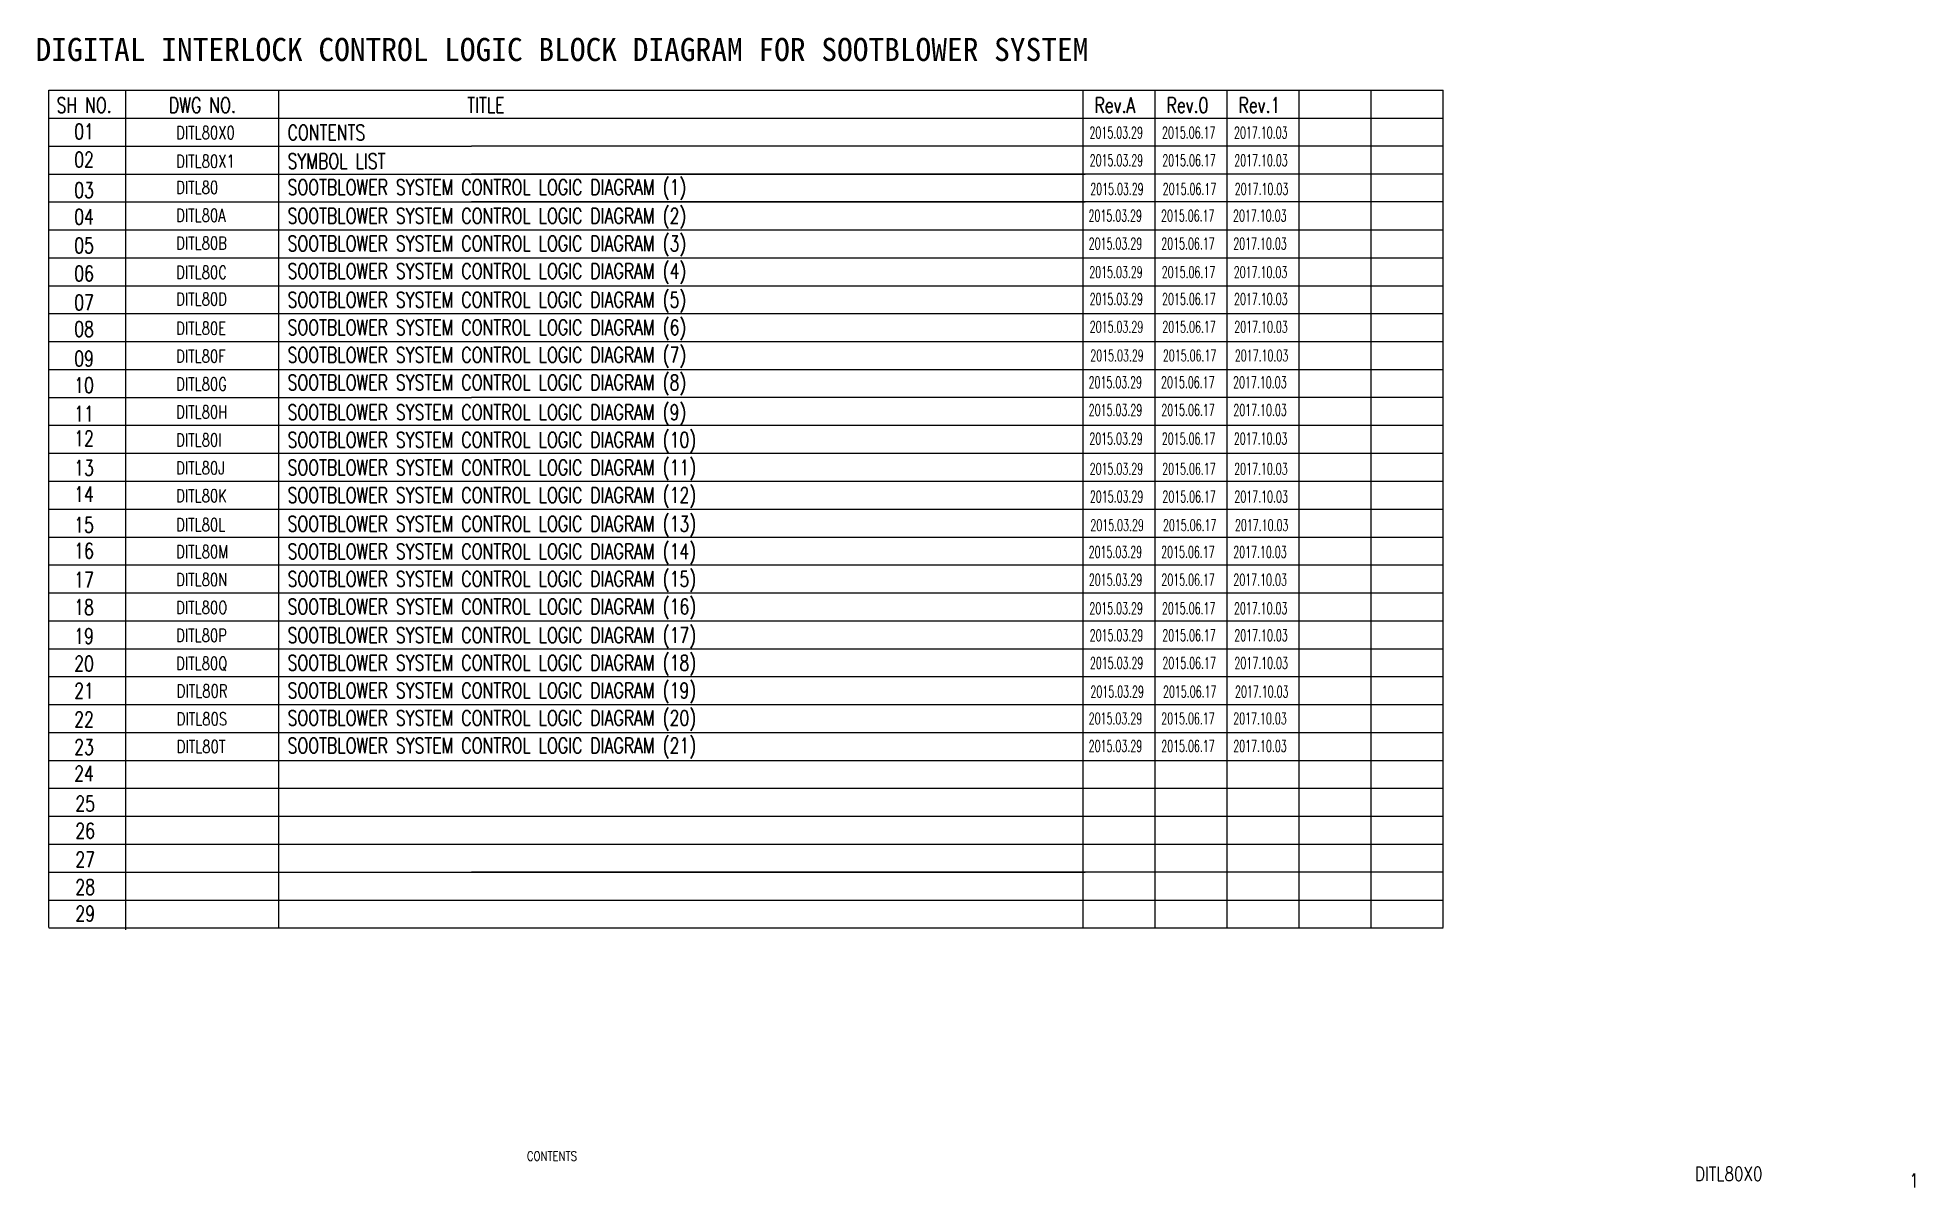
# Model space of a CAD drawing. Extents: x 53 to 459, y -301 to -52.
import ezdxf
from ezdxf.enums import TextEntityAlignment as Align

# ---------------------------------------------------------------- set-up
doc = ezdxf.new("R2010")
doc.units = 0
doc.header["$MEASUREMENT"] = 0
doc.layers.add('CON', color=4, linetype='CONTINUOUS')
doc.styles.add('ROMANS', font='romans', dxfattribs={"width": 0.8})
doc.styles.get("Standard").update_dxf_attribs({"font": 'kaiu.ttf'})

msp = doc.modelspace()

# ---------------------------------------------------------------- linework, layer by layer
at = {"layer": 'CON'}
for p, q in [((55.34, -63.67), (357.18, -63.67)), ((55.34, -244.87), (55.34, -63.67)), ((72.01, -245.39), (72.01, -63.67)), ((105.13, -244.87), (105.13, -63.67)), ((279.24, -244.87), (279.24, -63.67)), ((294.83, -244.87), (294.83, -63.67)), ((310.42, -244.87), (310.42, -63.67)), ((326, -244.87), (326, -63.67)), ((341.59, -244.87), (341.59, -63.67)), ((357.18, -244.87), (357.18, -63.67)), ((55.34, -69.71), (357.18, -69.71)), ((326, -160.36), (326, -69.71)), ((341.59, -160.36), (341.59, -69.71)), ((357.18, -160.36), (357.18, -69.71)), ((55.34, -75.75), (146.82, -75.75)), ((357.18, -75.75), (146.82, -75.75)), ((55.34, -81.8), (279.65, -81.8)), ((357.18, -81.8), (146.82, -81.8)), ((55.34, -87.84), (279.65, -87.84)), ((55.34, -87.84), (146.82, -87.84)), ((357.18, -87.84), (146.82, -87.84)), ((55.34, -93.88), (279.65, -93.88)), ((146.82, -93.88), (357.18, -93.88)), ((55.34, -99.92), (357.18, -99.92)), ((55.34, -105.97), (146.82, -105.97)), ((146.82, -105.97), (357.18, -105.97)), ((55.34, -112.01), (357.18, -112.01)), ((55.34, -118.05), (146.82, -118.05)), ((146.82, -118.05), (357.18, -118.05)), ((55.34, -124.1), (357.18, -124.1)), ((55.34, -130.14), (146.82, -130.14)), ((357.18, -130.14), (146.82, -130.14)), ((55.34, -136.18), (279.65, -136.18)), ((279.24, -136.18), (357.18, -136.18)), ((55.34, -142.23), (146.82, -142.23)), ((146.82, -142.23), (357.18, -142.23)), ((55.34, -148.27), (357.18, -148.27)), ((55.34, -148.27), (146.82, -148.27)), ((55.34, -154.31), (146.82, -154.31)), ((146.82, -154.31), (357.18, -154.31)), ((55.34, -160.36), (357.18, -160.36)), ((55.34, -166.4), (146.82, -166.4)), ((146.82, -166.4), (357.18, -166.4)), ((55.34, -172.44), (146.82, -172.44)), ((146.82, -172.44), (357.18, -172.44)), ((55.34, -178.49), (357.18, -178.49)), ((55.34, -178.49), (146.82, -178.49)), ((55.34, -184.53), (146.82, -184.53)), ((146.82, -184.53), (357.18, -184.53)), ((55.34, -190.57), (357.18, -190.57)), ((55.34, -190.57), (146.82, -190.57)), ((55.34, -196.62), (146.82, -196.62)), ((146.82, -196.62), (357.18, -196.62)), ((55.34, -202.66), (357.18, -202.66)), ((55.34, -208.7), (146.82, -208.7)), ((146.82, -208.7), (357.18, -208.7)), ((55.34, -214.74), (357.18, -214.74)), ((55.34, -220.79), (146.82, -220.79)), ((146.82, -220.79), (357.18, -220.79)), ((55.34, -226.83), (357.18, -226.83)), ((55.34, -226.83), (146.82, -226.83)), ((55.34, -232.87), (146.82, -232.87)), ((146.82, -232.87), (279.65, -232.87)), ((357.18, -232.87), (146.82, -232.87)), ((55.34, -238.92), (357.18, -238.92)), ((55.34, -244.96), (146.82, -244.96)), ((146.82, -244.96), (357.18, -244.96))]:
    msp.add_line(p, q, dxfattribs=at)

# ---------------------------------------------------------------- texts
msp.add_text('DIGITAL INTERLOCK CONTROL LOGIC BLOCK DIAGRAM FOR SOOTBLOWER SYSTEM', height=5, dxfattribs=at).set_placement((52.5, -58.85), align=Align.BOTTOM_LEFT)
at = {"layer": 'CON', "style": 'ROMANS'}
for s, height, width, p in [('SH NO.', 3.312, 0.75, (57.04, -68.55)), ('DWG NO.', 3.312, 0.75, (81.37, -68.55)), ('TITLE', 3.312, 0.75, (145.92, -68.55)), ('Rev.A', 3.312, 0.75, (281.71, -68.55)), ('Rev.0', 3.312, 0.75, (297.3, -68.55)), ('Rev.1', 3.312, 0.75, (312.88, -68.55)), ('01', 3.312, 0.75, (60.86, -74.25)), ('DITL80X0', 2.782, 0.75, (82.91, -74.23)), ('CONTENTS', 3.315, 0.75, (107.04, -74.49)), ('2015.03.29', 2.5, 0.6, (280.62, -74.08)), ('2015.06.17', 2.5, 0.6, (296.32, -74.08)), ('2017.10.03', 2.5, 0.6, (311.91, -74.08)), ('02', 3.312, 0.75, (60.86, -80.34)), ('DITL80X1', 2.782, 0.75, (82.91, -80.42)), ('SYMBOL LIST', 3.3154, 0.75, (107.04, -80.68)), ('2015.03.29', 2.5, 0.6, (280.66, -80.1)), ('2015.06.17', 2.5, 0.6, (296.37, -80.1)), ('2017.10.03', 2.5, 0.6, (311.95, -80.1)), ('03', 3.312, 0.75, (60.86, -86.97)), ('DITL80', 2.782, 0.75, (82.91, -86.1)), ('SOOTBLOWER SYSTEM CONTROL LOGIC DIAGRAM (1)', 3.3154, 0.75, (107.04, -86.31)), ('2015.03.29', 2.5, 0.6, (280.78, -86.29)), ('2015.06.17', 2.5, 0.6, (296.48, -86.29)), ('2017.10.03', 2.5, 0.6, (312.07, -86.29)), ('DITL80A', 2.782, 0.75, (82.91, -92.12)), ('SOOTBLOWER SYSTEM CONTROL LOGIC DIAGRAM (2)', 3.3154, 0.75, (107.04, -92.52)), ('04', 3.312, 0.75, (60.86, -92.71)), ('2015.03.29', 2.5, 0.6, (280.41, -92.08)), ('2015.06.17', 2.5, 0.6, (296.11, -92.08)), ('2017.10.03', 2.5, 0.6, (311.7, -92.08)), ('05', 3.312, 0.75, (60.86, -98.91)), ('DITL80B', 2.782, 0.75, (82.91, -98.15)), ('SOOTBLOWER SYSTEM CONTROL LOGIC DIAGRAM (3)', 3.3154, 0.75, (107.04, -98.49)), ('2015.03.29', 2.5, 0.6, (280.45, -98.1)), ('2015.06.17', 2.5, 0.6, (296.15, -98.1)), ('2017.10.03', 2.5, 0.6, (311.74, -98.1)), ('SOOTBLOWER SYSTEM CONTROL LOGIC DIAGRAM (4)', 3.3154, 0.75, (107.04, -104.46)), ('06', 3.312, 0.75, (60.86, -104.99)), ('DITL80C', 2.782, 0.75, (82.91, -104.48)), ('2015.03.29', 2.5, 0.6, (280.57, -104.29)), ('2015.06.17', 2.5, 0.6, (296.27, -104.29)), ('2017.10.03', 2.5, 0.6, (311.85, -104.29)), ('07', 3.312, 0.75, (60.86, -111.27)), ('DITL80D', 2.782, 0.75, (82.91, -110.27)), ('SOOTBLOWER SYSTEM CONTROL LOGIC DIAGRAM (5)', 3.3154, 0.75, (107.04, -110.67)), ('2015.03.29', 2.5, 0.6, (280.64, -110.11)), ('2015.06.17', 2.5, 0.6, (296.34, -110.11)), ('2017.10.03', 2.5, 0.6, (311.92, -110.11)), ('08', 3.312, 0.75, (60.86, -117.01)), ('SOOTBLOWER SYSTEM CONTROL LOGIC DIAGRAM (6)', 3.3154, 0.75, (107.04, -116.64)), ('2015.03.29', 2.5, 0.6, (280.68, -116.13)), ('2015.06.17', 2.5, 0.6, (296.38, -116.13)), ('2017.10.03', 2.5, 0.6, (311.96, -116.13)), ('DITL80E', 2.782, 0.75, (82.91, -116.56)), ('09', 3.312, 0.75, (60.86, -123.41)), ('DITL80F', 2.782, 0.75, (82.91, -122.61)), ('SOOTBLOWER SYSTEM CONTROL LOGIC DIAGRAM (7)', 3.3154, 0.75, (107.04, -122.61)), ('2015.03.29', 2.5, 0.6, (280.79, -122.32)), ('2015.06.17', 2.5, 0.6, (296.5, -122.32)), ('2017.10.03', 2.5, 0.6, (312.08, -122.32)), ('10', 3.312, 0.75, (60.86, -129.15)), ('DITL80G', 2.782, 0.75, (82.91, -128.65)), ('SOOTBLOWER SYSTEM CONTROL LOGIC DIAGRAM (8)', 3.3154, 0.75, (107.04, -128.58)), ('2015.03.29', 2.5, 0.6, (280.42, -128.11)), ('2015.06.17', 2.5, 0.6, (296.12, -128.11)), ('2017.10.03', 2.5, 0.6, (311.71, -128.11)), ('11', 3.312, 0.75, (60.86, -135.33)), ('DITL80H', 2.782, 0.75, (82.91, -134.69)), ('SOOTBLOWER SYSTEM CONTROL LOGIC DIAGRAM (9)', 3.3154, 0.75, (107.04, -135.03)), ('2015.03.29', 2.5, 0.6, (280.46, -134.13)), ('2015.06.17', 2.5, 0.6, (296.16, -134.13)), ('2017.10.03', 2.5, 0.6, (311.75, -134.13)), ('12', 3.312, 0.75, (60.86, -140.67)), ('DITL80I', 2.782, 0.75, (82.91, -140.74)), ('SOOTBLOWER SYSTEM CONTROL LOGIC DIAGRAM (10)', 3.3154, 0.75, (107.04, -141)), ('2015.03.29', 2.5, 0.6, (280.58, -140.32)), ('2015.06.17', 2.5, 0.6, (296.28, -140.32)), ('2017.10.03', 2.5, 0.6, (311.87, -140.32)), ('13', 3.312, 0.75, (60.86, -147.07)), ('DITL80J', 2.782, 0.75, (82.91, -146.78)), ('SOOTBLOWER SYSTEM CONTROL LOGIC DIAGRAM (11)', 3.3154, 0.75, (107.04, -146.97)), ('2015.03.29', 2.5, 0.6, (280.66, -146.84)), ('2015.06.17', 2.5, 0.6, (296.36, -146.84)), ('2017.10.03', 2.5, 0.6, (311.94, -146.84)), ('14', 3.312, 0.75, (60.86, -152.77)), ('DITL80K', 2.782, 0.75, (82.91, -152.82)), ('SOOTBLOWER SYSTEM CONTROL LOGIC DIAGRAM (12)', 3.3154, 0.75, (107.04, -152.94)), ('2015.03.29', 2.5, 0.6, (280.7, -152.86)), ('2015.06.17', 2.5, 0.6, (296.4, -152.86)), ('2017.10.03', 2.5, 0.6, (311.99, -152.86)), ('15', 3.312, 0.75, (60.86, -159.39)), ('DITL80L', 2.782, 0.75, (82.91, -159.08)), ('SOOTBLOWER SYSTEM CONTROL LOGIC DIAGRAM (13)', 3.3154, 0.75, (107.04, -159.15)), ('2015.03.29', 2.5, 0.6, (280.81, -159.05)), ('2015.06.17', 2.5, 0.6, (296.52, -159.05)), ('2017.10.03', 2.5, 0.6, (312.1, -159.05)), ('16', 3.312, 0.75, (60.86, -164.99)), ('DITL80M', 2.782, 0.75, (82.91, -164.91)), ('SOOTBLOWER SYSTEM CONTROL LOGIC DIAGRAM (14)', 3.3154, 0.75, (107.04, -165.12)), ('2015.03.29', 2.5, 0.6, (280.44, -164.84)), ('2015.06.17', 2.5, 0.6, (296.14, -164.84)), ('2017.10.03', 2.5, 0.6, (311.73, -164.84)), ('17', 3.312, 0.75, (60.86, -171.25)), ('DITL80N', 2.782, 0.75, (82.91, -170.95)), ('SOOTBLOWER SYSTEM CONTROL LOGIC DIAGRAM (15)', 3.3154, 0.75, (107.04, -171.09)), ('2015.03.29', 2.5, 0.6, (280.48, -170.86)), ('2015.06.17', 2.5, 0.6, (296.18, -170.86)), ('2017.10.03', 2.5, 0.6, (311.77, -170.86)), ('18', 3.312, 0.75, (60.86, -177.19)), ('DITL80O', 2.782, 0.75, (82.91, -177)), ('SOOTBLOWER SYSTEM CONTROL LOGIC DIAGRAM (16)', 3.3154, 0.75, (107.04, -177.06)), ('2015.03.29', 2.5, 0.6, (280.6, -177.05)), ('2015.06.17', 2.5, 0.6, (296.3, -177.05)), ('2017.10.03', 2.5, 0.6, (311.89, -177.05)), ('19', 3.312, 0.75, (60.86, -183.45)), ('DITL80P', 2.782, 0.75, (82.91, -183.04)), ('SOOTBLOWER SYSTEM CONTROL LOGIC DIAGRAM (17)', 3.3154, 0.75, (107.04, -183.27)), ('2015.03.29', 2.5, 0.6, (280.67, -182.87)), ('2015.06.17', 2.5, 0.6, (296.37, -182.87)), ('2017.10.03', 2.5, 0.6, (311.96, -182.87)), ('20', 3.312, 0.75, (60.86, -189.41)), ('DITL80Q', 2.782, 0.75, (82.91, -189.08)), ('SOOTBLOWER SYSTEM CONTROL LOGIC DIAGRAM (18)', 3.3154, 0.75, (107.04, -189.24)), ('2015.03.29', 2.5, 0.6, (280.71, -188.89)), ('2015.06.17', 2.5, 0.6, (296.41, -188.89)), ('2017.10.03', 2.5, 0.6, (312, -188.89)), ('21', 3.312, 0.75, (60.86, -195.27)), ('DITL80R', 2.782, 0.75, (83.04, -195.06)), ('SOOTBLOWER SYSTEM CONTROL LOGIC DIAGRAM (19)', 3.3154, 0.75, (107.04, -195.21)), ('2015.03.29', 2.5, 0.6, (280.83, -195.08)), ('2015.06.17', 2.5, 0.6, (296.53, -195.08)), ('2017.10.03', 2.5, 0.6, (312.12, -195.08)), ('22', 3.312, 0.75, (60.86, -201.5)), ('DITL80S', 2.782, 0.75, (83.04, -201.1)), ('SOOTBLOWER SYSTEM CONTROL LOGIC DIAGRAM (20)', 3.3154, 0.75, (107.04, -201.18)), ('2015.03.29', 2.5, 0.6, (280.45, -200.87)), ('2015.06.17', 2.5, 0.6, (296.15, -200.87)), ('2017.10.03', 2.5, 0.6, (311.74, -200.87)), ('23', 3.312, 0.75, (60.86, -207.46)), ('DITL80T', 2.782, 0.75, (83.04, -207.08)), ('SOOTBLOWER SYSTEM CONTROL LOGIC DIAGRAM (21)', 3.3154, 0.75, (107.04, -207.15)), ('2015.03.29', 2.5, 0.6, (280.45, -206.84)), ('2015.06.17', 2.5, 0.6, (296.15, -206.84)), ('2017.10.03', 2.5, 0.6, (311.74, -206.84)), ('24', 3.312, 0.75, (60.86, -213.22)), ('25', 3.312, 0.75, (61.11, -219.71)), ('26', 3.312, 0.75, (61.11, -225.57)), ('27', 3.312, 0.75, (61.11, -231.8)), ('28', 3.312, 0.75, (61.11, -237.76)), ('29', 3.312, 0.75, (61.11, -243.52))]:
    msp.add_text(s, height=height, dxfattribs=dict(at, width=width)).set_placement(p)
at = {"layer": 'CON', "lineweight": 9, "style": 'ROMANS', "width": 0.8}
msp.add_text('CONTENTS', height=2, dxfattribs=at).set_placement((158.85, -294.33), align=Align.MIDDLE_LEFT)
for s, p in [('DITL80X0', (411.68, -300.59)), ('1', (458.05, -302.02))]:
    msp.add_text(s, height=3, dxfattribs=at).set_placement(p, align=Align.BOTTOM_LEFT)

doc.saveas('drawing.dxf')
